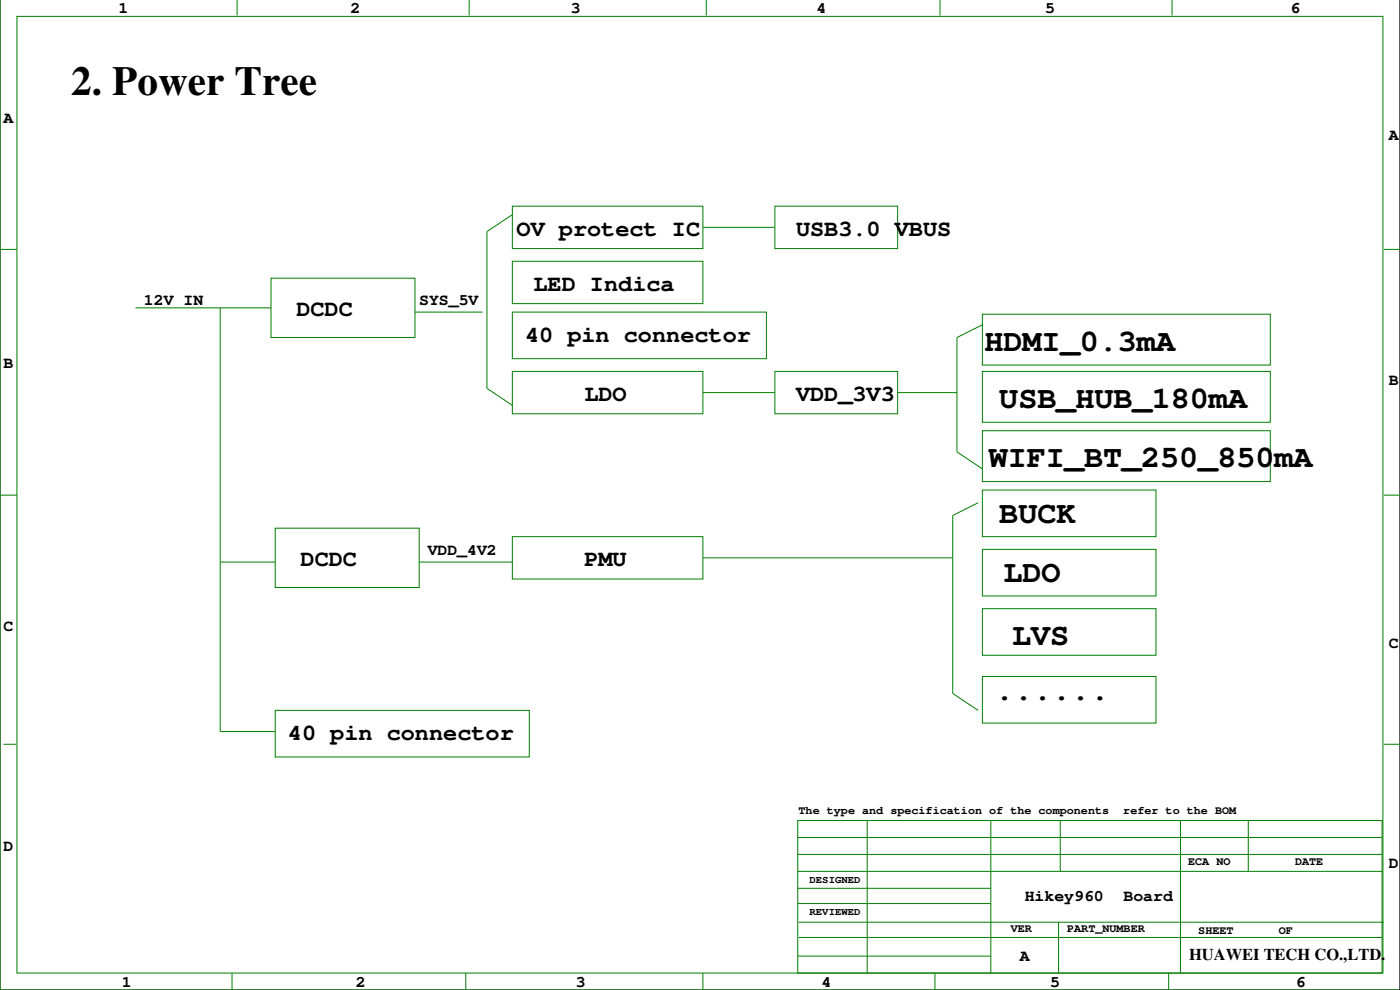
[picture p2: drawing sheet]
<svg xmlns="http://www.w3.org/2000/svg" width="420mm" height="297mm" viewBox="0 0 420 297" stroke-linecap="round" stroke-linejoin="round" font-family="sans-serif">
<defs><g id="words">
<text font-size="12.3" x="21.3" y="28.4">2. Power Tree</text>
<g font-size="9.5">
<text x="295.2" y="105.2">HDMI_0.3mA</text>
<text x="299.7" y="122.3">USB_HUB_180mA</text>
<text x="296.5" y="140.1">WIFI_BT_250_850mA</text>
<text x="299.7" y="156.6">BUCK</text>
<text x="300.9" y="174.4">LDO</text>
<text x="303.5" y="193.4">LVS</text>
<text x="298.4" y="209.9">......</text>
</g>
<g font-size="7.1">
<text x="154.9" y="70.7">OV protect IC</text>
<text x="238.7" y="70.7">USB3.0 VBUS</text>
<text x="160" y="87.2">LED Indica</text>
<text x="88.9" y="94.8">DCDC</text>
<text x="157.4" y="102.4">40 pin connector</text>
<text x="175.2" y="120.2">LDO</text>
<text x="238.7" y="120.2">VDD_3V3</text>
<text x="90.1" y="169.7">DCDC</text>
<text x="175.2" y="169.7">PMU</text>
<text x="86.3" y="221.8">40 pin connector</text>
</g>
<g font-size="4.9">
<text x="35.6" y="3.8">1</text>
<text x="105.1" y="3.8">2</text>
<text x="171.2" y="3.8">3</text>
<text x="244.8" y="3.8">4</text>
<text x="313.4" y="3.8">5</text>
<text x="387" y="3.8">6</text>
<text x="1" y="36.8">A</text>
<text x="416.5" y="41.9">A</text>
<text x="43.2" y="91.4">12V IN</text>
<text x="125.7" y="91.4">SYS_5V</text>
<text x="1" y="110.4">B</text>
<text x="416.5" y="115.5">B</text>
<text x="128.2" y="166.3">VDD_4V2</text>
<text x="1" y="189.2">C</text>
<text x="416.5" y="194.2">C</text>
<text x="1" y="255.2">D</text>
<text x="416.5" y="260.3">D</text>
<text x="307.3" y="270.1">Hikey960</text>
<text x="336.9" y="270.1">Board</text>
<text x="305.8" y="287.9">A</text>
<text x="356.6" y="287.7">HUAWEI TECH CO.,LTD.</text>
<text x="36.6" y="295.8">1</text>
<text x="106.7" y="295.8">2</text>
<text x="172.7" y="295.8">3</text>
<text x="246.3" y="295.8">4</text>
<text x="314.9" y="295.8">5</text>
<text x="388.5" y="295.8">6</text>
</g>
<g font-size="3.5">
<text x="239.5" y="244">The type and specification of the components</text>
<text x="336.8" y="244">refer to the BOM</text>
<text x="356.3" y="259.1">ECA NO</text>
<text x="388.4" y="259.1">DATE</text>
<text x="303.1" y="279.4">VER</text>
<text x="320" y="279.4">PART_NUMBER</text>
<text x="359.3" y="279.9">SHEET</text>
<text x="383.5" y="279.9">OF</text>
</g>
<g font-size="3.2">
<text x="242.8" y="264.6">DESIGNED</text>
<text x="242.8" y="274.3">REVIEWED</text>
</g>
</g></defs>
<path d="M419.8 -.1v296.8h-419.8v-296.8" fill="none" stroke="#000" stroke-width=".3"/>
<g fill="none" stroke="#007f00" stroke-width=".3">
<path d="M0 0v296.7h419.9M71.1 0v4.7M140.7 0v4.7M211.8 0v4.7M281.9 0v4.7M351.5 0v4.7M5.1 4.9h409.6v286.7h-409.6zM0 74.7h5.1M153.6 61.8h57.2v12.7h-57.2zM153.6 78.3h57.2v12.7h-57.2zM153.6 64.3l-7.6 5.1v47l7.6 5.1M210.8 68.1h21.6"/>
<path d="M232.4 61.8h36.8v12.7h-36.8zM414.9 74.7h5M40.6 92.3h40.7M66 92.3v126.9h16.5M81.3 83.4h43.1v17.8h-43.1zM124.4 93.5h20.3M153.6 93.5h76.2v14h-76.2zM294.6 94.2h86.3v15.2h-86.3zM294.6 97.3l-7.6 3.9v34.2l7.6 5.1M153.6 111.3h57.2v12.7h-57.2zM210.8 117.7h21.6M232.4 111.3h36.8v12.7h-36.8z"/>
<path d="M269.2 117.7h17.8M294.6 111.3h86.3v15.2h-86.3zM294.6 129.1h86.3v15.2h-86.3zM0 148.4h5.1M82.5 158.3h43.2v17.8h-43.2zM293.3 150.7l-7.6 3.8v53.3l7.6 5.1M294.6 146.9h52v13.9h-52zM414.9 148.4h5M66 168.4h16.5M125.7 168.4h27.9M153.6 160.8h57.2v12.7h-57.2zM210.8 167.2h74.9"/>
<path d="M294.6 164.6h52v14h-52zM294.6 182.4h52v14h-52zM82.5 212.9h76.2v14h-76.2zM294.6 202.7h52v14h-52zM1 223h3.8M414.9 223h5M239.2 245.9h175.2v45.7h-175.2zM239.2 251h175.2M239.2 256.1h175.2M260 245.9v45.7M297.1 245.9v45.7M317.9 245.9v15.2"/>
<path d="M354 245.9v45.7M374.3 245.9v15.2M239.2 266.2h57.9M239.2 261.1h175.2M239.2 270.8h57.9M239.5 276.4h175.4M317.4 276.4v15.2M69.6 291.6v5.1M139.7 291.6v5.1M210.8 291.6v5.1M239.2 286.5h57.9M239.5 280.9h174.9"/>
<path d="M280.4 291.6v5.1M350.4 291.6v5.1M383.5 287h.1"/>
</g>
<use href="#words"/>
</svg>
